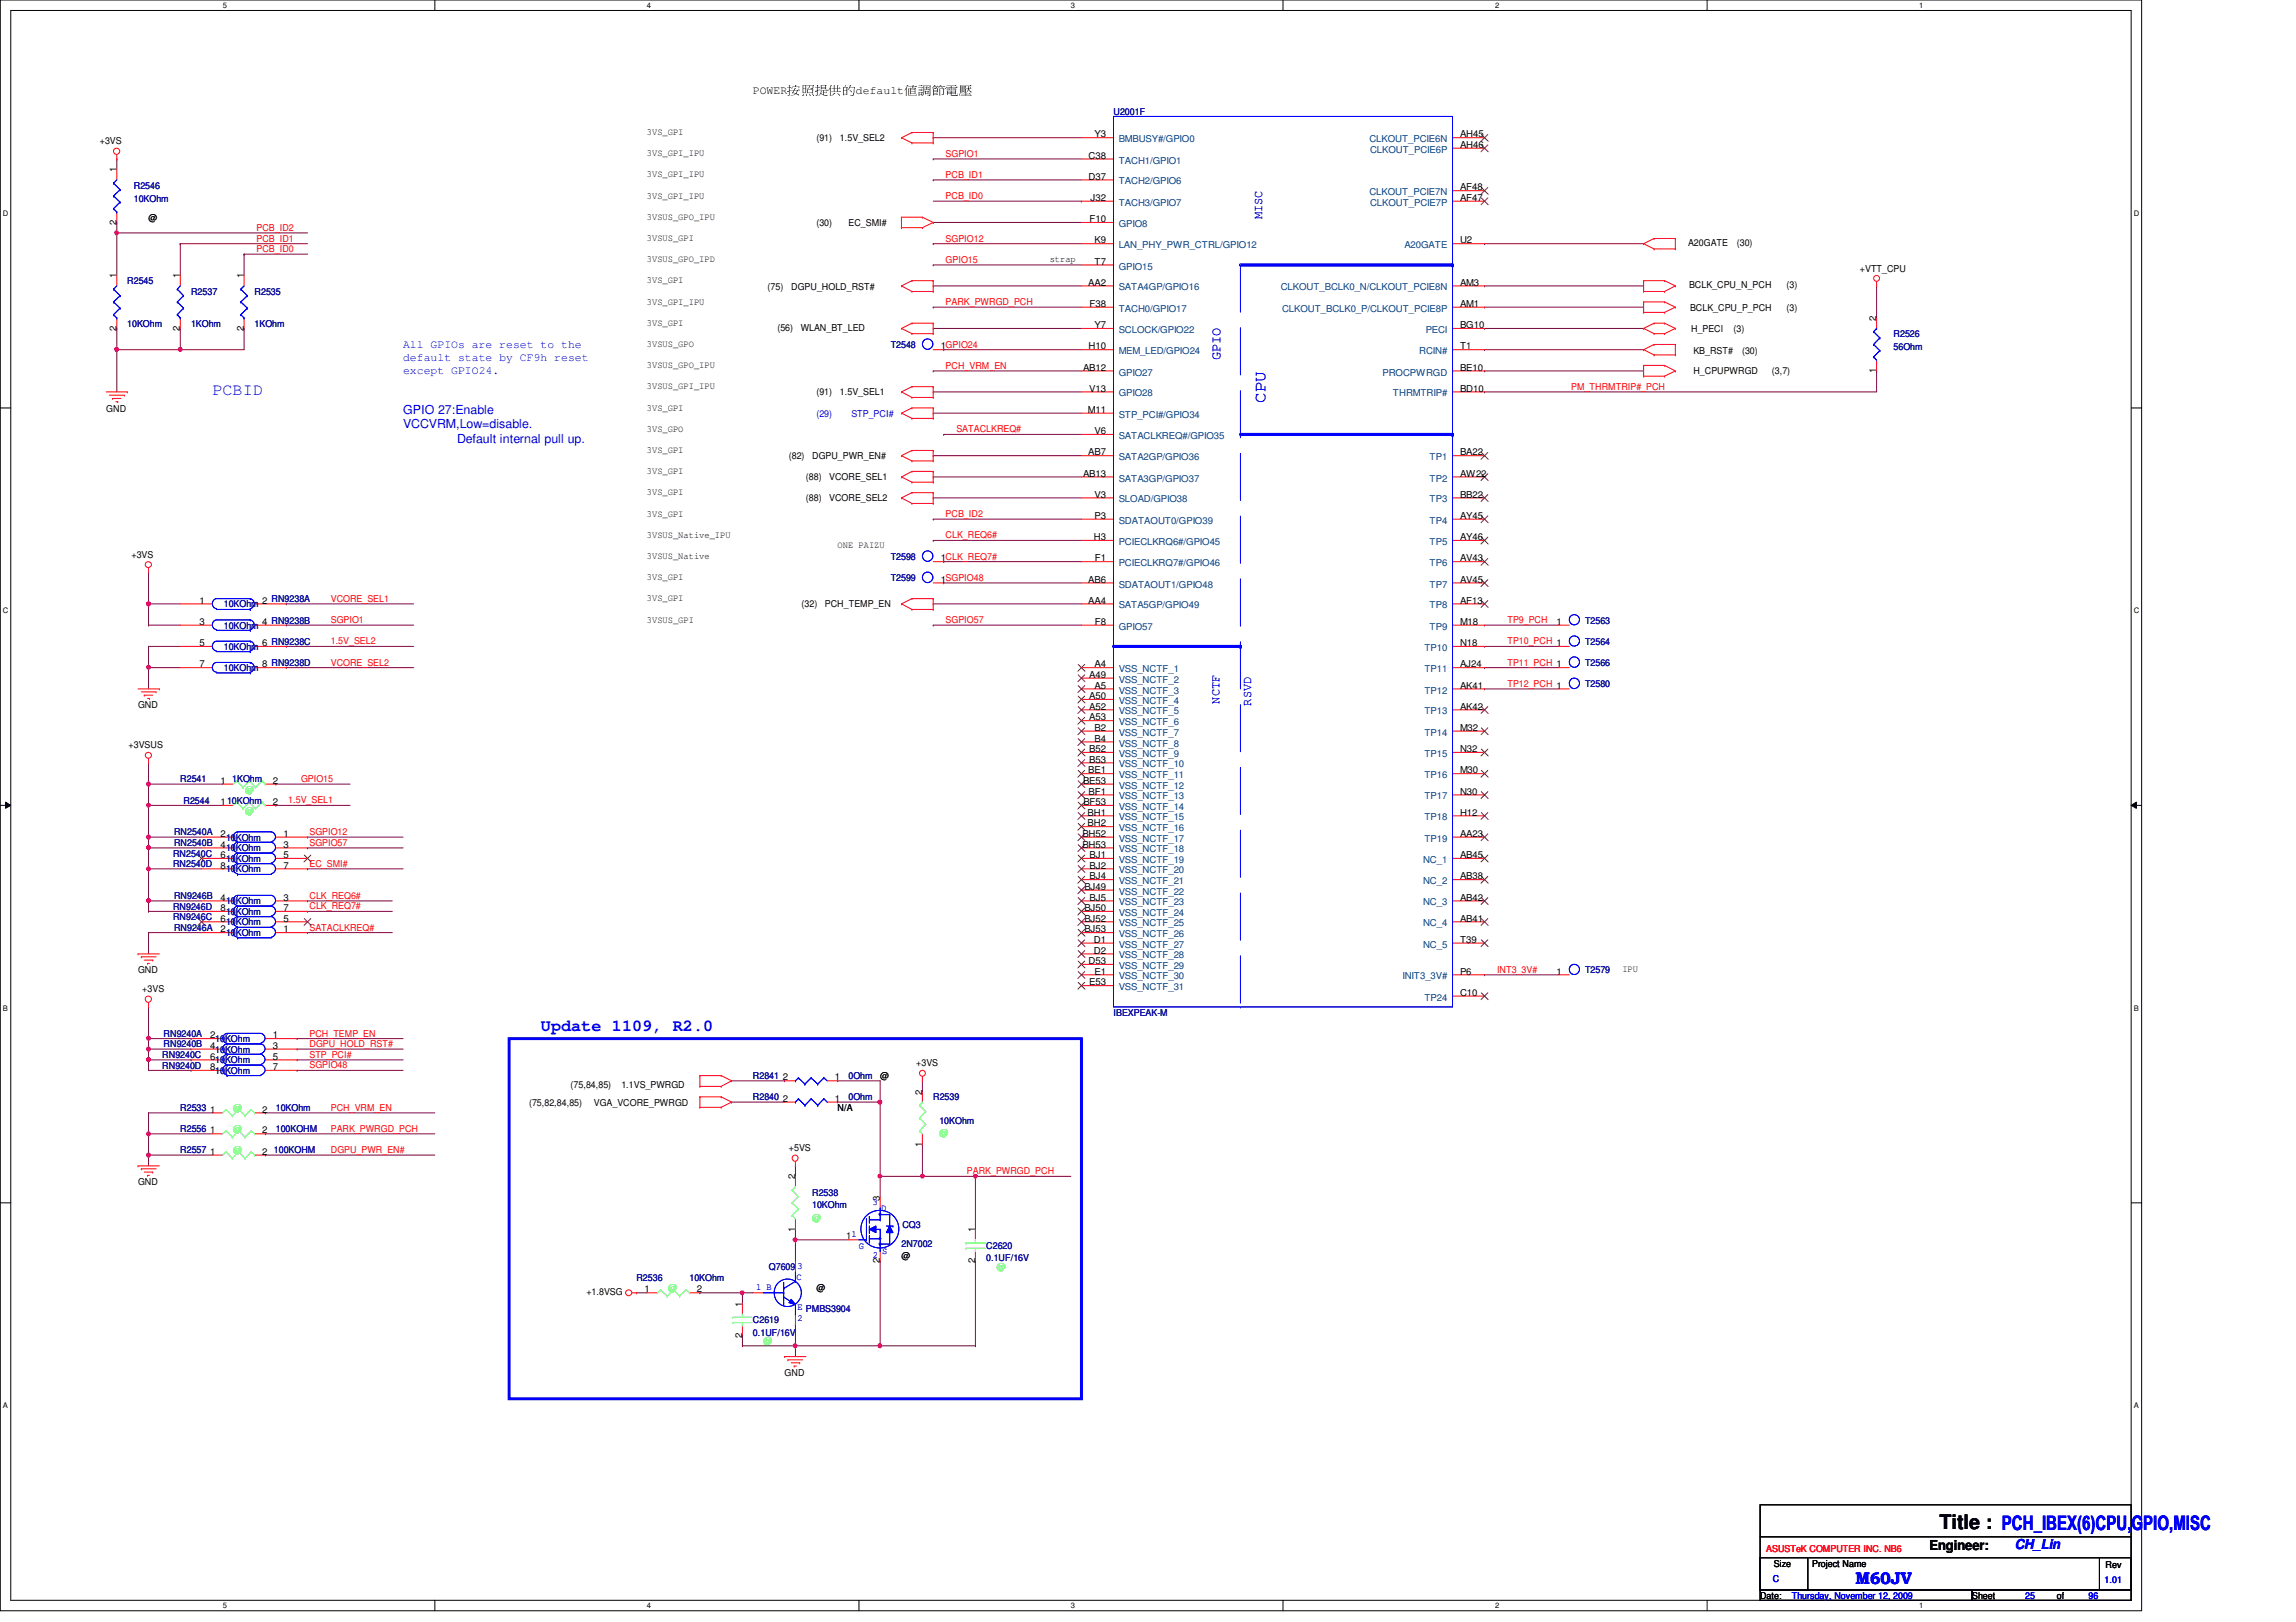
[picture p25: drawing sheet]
<svg xmlns="http://www.w3.org/2000/svg" width="297mm" height="210mm" viewBox="0 0 297 210" stroke-linecap="round" stroke-linejoin="round" font-family="sans-serif">
<defs><g id="words">
<text font-size="2.6" x="250.9" y="197.9">Title : PCH_IBEX(6)CPU,GPIO,MISC</text>
<g font-size="2.2" fill="#00f">
<text x="27.5" y="51.1">PCBID</text>
<text x="163.7" y="52.1" transform="rotate(-90 163.7 52.1)">CPU</text>
<text x="70" y="133.4">Update 1109, R2.0</text>
<text x="240.1" y="205">M60JV</text>
</g>
<g font-size="1.8" fill="#00f">
<text x="157.9" y="46.6" transform="rotate(-90 157.9 46.6)">GPIO</text>
<text x="260.6" y="200.5">CH_Lin</text>
</g>
<text font-size="1.8" x="249.6" y="200.5">Engineer:</text>
<g font-size="1.6" fill="#00f">
<text x="163.3" y="28.4" transform="rotate(-90 163.3 28.4)">MISC</text>
<text x="52.2" y="53.6">GPIO 27:Enable</text>
<text x="52.2" y="55.4">VCCVRM,Low=disable.</text>
<text x="59.1" y="57.3">Default internal pull up.</text>
<text x="157.8" y="91.1" transform="rotate(-90 157.8 91.1)">NCTF</text>
<text x="161.9" y="91.3" transform="rotate(-90 161.9 91.3)">RSVD</text>
</g>
<text font-size="1.5" x="97.4" y="12.2">POWER按按按按按default值值值值值</text>
<g font-size="1.5" fill="#00f">
<text x="52.2" y="45.1">All GPIOs are reset to the</text>
<text x="52.2" y="46.7">default state by CF9h reset</text>
<text x="52.2" y="48.4">except GPIO24.</text>
</g>
<g font-size="1.2">
<text x="83.7" y="17.4">3VS_GPI</text>
<text x="141.6" y="17.8">Y3</text>
<text x="188.9" y="17.8">AH45</text>
<text x="12.9" y="18.7">+3VS</text>
<text x="15.1" y="22.3" transform="rotate(-90 15.1 22.3)">1</text>
<text x="83.7" y="20.2">3VS_GPI_IPU</text>
<text x="83.7" y="22.9">3VS_GPI_IPU</text>
<text x="105.6" y="18.3">(91)</text>
<text x="108.7" y="18.3">1.5V_SEL2</text>
<text x="140.8" y="23.2">D37</text>
<text x="140.8" y="20.5">C38</text>
<text x="188.9" y="19.1">AH46</text>
<text x="15.1" y="29.1" transform="rotate(-90 15.1 29.1)">2</text>
<text x="19.2" y="28.6">@</text>
<text x="83.7" y="25.7">3VS_GPI_IPU</text>
<text x="83.7" y="28.4">3VSUS_GPO_IPU</text>
<text x="105.6" y="29.3">(30)</text>
<text x="109.8" y="29.3">EC_SMI#</text>
<text x="141" y="28.7">F10</text>
<text x="141.1" y="26">J32</text>
<text x="188.9" y="24.6">AF48</text>
<text x="188.9" y="26">AF47</text>
<text x="83.7" y="31.2">3VSUS_GPI</text>
<text x="83.7" y="33.9">3VSUS_GPO_IPD</text>
<text x="135.8" y="33.9">strap</text>
<text x="141.6" y="31.5">K9</text>
<text x="141.6" y="34.2">T7</text>
<text x="188.9" y="31.5">U2</text>
<text x="218.4" y="31.8">A20GATE</text>
<text x="224.7" y="31.8">(30)</text>
<text x="240.6" y="35.1">+VTT_CPU</text>
<text x="15.1" y="36" transform="rotate(-90 15.1 36)">1</text>
<text x="23.3" y="36" transform="rotate(-90 23.3 36)">1</text>
<text x="31.5" y="36" transform="rotate(-90 31.5 36)">1</text>
<text x="83.7" y="36.7">3VS_GPI</text>
<text x="83.7" y="39.4">3VS_GPI_IPU</text>
<text x="99.3" y="37.5">(75)</text>
<text x="102.4" y="37.5">DGPU_HOLD_RST#</text>
<text x="140.8" y="37">AA2</text>
<text x="141" y="39.7">F38</text>
<text x="188.9" y="37">AM3</text>
<text x="188.9" y="39.7">AM1</text>
<text x="218.5" y="37.2">BCLK_CPU_N_PCH</text>
<text x="218.6" y="40.2">BCLK_CPU_P_PCH</text>
<text x="231.1" y="40.2">(3)</text>
<text x="231.1" y="37.2">(3)</text>
<text x="242.7" y="41.5" transform="rotate(-90 242.7 41.5)">2</text>
<text x="15.1" y="42.8" transform="rotate(-90 15.1 42.8)">2</text>
<text x="23.3" y="42.8" transform="rotate(-90 23.3 42.8)">2</text>
<text x="31.5" y="42.8" transform="rotate(-90 31.5 42.8)">2</text>
<text x="83.7" y="42.2">3VS_GPI</text>
<text x="83.7" y="44.9">3VSUS_GPO</text>
<text x="83.7" y="47.6">3VSUS_GPO_IPU</text>
<text x="100.6" y="42.8">(56)</text>
<text x="103.6" y="42.8">WLAN_BT_LED</text>
<text x="121.7" y="45.2">1GPIO24</text>
<text x="140.1" y="48">AB12</text>
<text x="140.8" y="45.2">H10</text>
<text x="141.6" y="42.5">Y7</text>
<text x="188.9" y="48">BE10</text>
<text x="188.9" y="45.2">T1</text>
<text x="188.9" y="42.5">BG10</text>
<text x="218.8" y="43">H_PECI</text>
<text x="219.1" y="45.8">KB_RST#</text>
<text x="224.3" y="43">(3)</text>
<text x="225.4" y="45.8">(30)</text>
<text x="13.8" y="53.3">GND</text>
<text x="83.7" y="50.4">3VSUS_GPI_IPU</text>
<text x="83.7" y="53.1">3VS_GPI</text>
<text x="105.6" y="51.2">(91)</text>
<text x="108.7" y="51.2">1.5V_SEL1</text>
<text x="140.8" y="53.4">M11</text>
<text x="140.9" y="50.7">V13</text>
<text x="188.9" y="50.7">BD10</text>
<text x="219.1" y="48.4">H_CPUPWRGD</text>
<text x="229.2" y="48.4">(3,7)</text>
<text x="242.7" y="48.3" transform="rotate(-90 242.7 48.3)">1</text>
<text x="83.7" y="55.9">3VS_GPO</text>
<text x="83.7" y="58.6">3VS_GPI</text>
<text x="102.1" y="59.4">(82)</text>
<text x="105.1" y="59.4">DGPU_PWR_EN#</text>
<text x="140.8" y="58.9">AB7</text>
<text x="141.6" y="56.2">V6</text>
<text x="188.9" y="58.9">BA22</text>
<text x="83.7" y="61.3">3VS_GPI</text>
<text x="83.7" y="64.1">3VS_GPI</text>
<text x="104.3" y="62.1">(88)</text>
<text x="104.3" y="64.9">(88)</text>
<text x="107.3" y="62.1">VCORE_SEL1</text>
<text x="107.3" y="64.9">VCORE_SEL2</text>
<text x="140.1" y="61.7">AB13</text>
<text x="141.6" y="64.4">V3</text>
<text x="188.9" y="64.4">BB22</text>
<text x="188.9" y="61.7">AW22</text>
<text x="83.7" y="66.8">3VS_GPI</text>
<text x="83.7" y="69.6">3VSUS_Native_IPU</text>
<text x="108.4" y="71">ONE PAIZU</text>
<text x="141.5" y="69.9">H3</text>
<text x="141.6" y="67.1">P3</text>
<text x="188.9" y="69.9">AY46</text>
<text x="188.9" y="67.1">AY45</text>
<text x="17" y="72.2">+3VS</text>
<text x="83.7" y="72.3">3VSUS_Native</text>
<text x="83.7" y="75.1">3VS_GPI</text>
<text x="83.7" y="77.8">3VS_GPI</text>
<text x="121.7" y="75.4">1SGPIO48</text>
<text x="121.7" y="72.6">1CLK_REQ7#</text>
<text x="140.8" y="75.4">AB6</text>
<text x="141.6" y="72.6">F1</text>
<text x="188.9" y="72.6">AV43</text>
<text x="188.9" y="75.4">AV45</text>
<text x="25.8" y="80.9">3</text>
<text x="25.8" y="78.1">1</text>
<text x="25.8" y="83.6">5</text>
<text x="33.9" y="80.9">4 RN9238B</text>
<text x="33.9" y="78.1">2 RN9238A</text>
<text x="33.9" y="83.6">6 RN9238C</text>
<text x="83.7" y="80.6">3VSUS_GPI</text>
<text x="103.7" y="78.6">(32)</text>
<text x="106.7" y="78.6">PCH_TEMP_EN</text>
<text x="140.8" y="78.1">AA4</text>
<text x="141.6" y="80.9">F8</text>
<text x="188.9" y="80.9">M18</text>
<text x="188.9" y="83.6">N18</text>
<text x="188.9" y="78.1">AF13</text>
<text x="201.4" y="80.9">1</text>
<text x="25.8" y="86.4">7</text>
<text x="33.9" y="86.4">8 RN9238D</text>
<text x="140.9" y="87.7">A49</text>
<text x="141.6" y="86.4">A4</text>
<text x="141.6" y="89.1">A5</text>
<text x="188.9" y="86.4">AJ24</text>
<text x="188.9" y="89.1">AK41</text>
<text x="17.9" y="91.7">GND</text>
<text x="140.9" y="90.5">A50</text>
<text x="140.9" y="91.8">A52</text>
<text x="140.9" y="93.2">A53</text>
<text x="141.6" y="94.6">B2</text>
<text x="141.6" y="96">B4</text>
<text x="188.9" y="91.8">AK42</text>
<text x="188.9" y="94.6">M32</text>
<text x="16.6" y="96.9">+3VSUS</text>
<text x="28.5" y="101.4">1</text>
<text x="35.3" y="101.4">2</text>
<text x="140.1" y="101.4">BE53</text>
<text x="140.8" y="100.1">BE1</text>
<text x="140.9" y="97.3">B52</text>
<text x="140.9" y="98.7">B53</text>
<text x="188.9" y="100.1">M30</text>
<text x="188.9" y="97.3">N32</text>
<text x="28.5" y="104.2">110KOhm</text>
<text x="35.3" y="104.2">2</text>
<text x="140.2" y="104.2">BF53</text>
<text x="140.7" y="105.5">BH1</text>
<text x="140.7" y="106.9">BH2</text>
<text x="140.8" y="102.8">BF1</text>
<text x="188.9" y="102.8">N30</text>
<text x="188.9" y="105.5">H12</text>
<text x="28.5" y="108.3">2</text>
<text x="28.5" y="111">6</text>
<text x="28.5" y="112.4">8</text>
<text x="28.5" y="109.7">4</text>
<text x="36.7" y="108.3">1</text>
<text x="36.7" y="111">5</text>
<text x="36.7" y="112.4">7</text>
<text x="36.7" y="109.7">3</text>
<text x="140" y="108.3">BH52</text>
<text x="140" y="109.7">BH53</text>
<text x="141" y="111">BJ1</text>
<text x="141" y="112.4">BJ2</text>
<text x="141" y="113.8">BJ4</text>
<text x="188.9" y="111">AB45</text>
<text x="188.9" y="113.8">AB38</text>
<text x="188.9" y="108.3">AA23</text>
<text x="28.5" y="117.9">8</text>
<text x="28.5" y="119.3">6</text>
<text x="28.5" y="116.5">4</text>
<text x="36.7" y="117.9">7</text>
<text x="36.7" y="119.3">5</text>
<text x="36.7" y="116.5">3</text>
<text x="140.3" y="115.1">BJ49</text>
<text x="140.3" y="117.9">BJ50</text>
<text x="140.3" y="119.3">BJ52</text>
<text x="141" y="116.5">BJ5</text>
<text x="188.9" y="116.5">AB42</text>
<text x="188.9" y="119.3">AB41</text>
<text x="17.9" y="125.9">GND</text>
<text x="28.5" y="120.6">2</text>
<text x="36.7" y="120.6">1</text>
<text x="140.3" y="120.6">BJ53</text>
<text x="140.8" y="124.8">D53</text>
<text x="141.5" y="122">D1</text>
<text x="141.5" y="123.4">D2</text>
<text x="188.9" y="122">T39</text>
<text x="209.9" y="125.8">IPU</text>
<text x="18.4" y="128.4">+3VS</text>
<text x="140.9" y="127.5">E53</text>
<text x="141.6" y="126.1">E1</text>
<text x="188.9" y="126.1">P6</text>
<text x="188.9" y="128.9">C10</text>
<text x="201.4" y="126.1">1</text>
<text x="27.2" y="135.7">4</text>
<text x="27.2" y="134.4">2</text>
<text x="27.2" y="137.1">6</text>
<text x="35.3" y="135.7">3</text>
<text x="35.3" y="134.4">1</text>
<text x="35.3" y="137.1">5</text>
<text x="27.2" y="144">1</text>
<text x="27.2" y="138.5">8</text>
<text x="33.9" y="144">2</text>
<text x="35.3" y="138.5">7</text>
<text x="68.4" y="143.1">(75,82,84,85)</text>
<text x="73.8" y="140.8">(75,84,85)</text>
<text x="76.8" y="143.1">VGA_VCORE_PWRGD</text>
<text x="80.4" y="140.8">1.1VS_PWRGD</text>
<text x="101.3" y="139.8">2</text>
<text x="101.3" y="142.6">2</text>
<text x="108" y="139.8">1</text>
<text x="108" y="142.6">1</text>
<text x="108.4" y="143.8">N/A</text>
<text x="113.9" y="139.7">@</text>
<text x="118.5" y="138">+3VS</text>
<text x="119.3" y="141.6" transform="rotate(-90 119.3 141.6)">2</text>
<text x="27.2" y="149.4">1</text>
<text x="27.2" y="146.7">1</text>
<text x="33.9" y="149.4">2</text>
<text x="33.9" y="146.7">2</text>
<text x="102.1" y="149">+5VS</text>
<text x="119.3" y="148.4" transform="rotate(-90 119.3 148.4)">1</text>
<text x="17.9" y="153.4">GND</text>
<text x="102.9" y="152.6" transform="rotate(-90 102.9 152.6)">2</text>
<text x="113.8" y="155.4" transform="rotate(-90 113.8 155.4)">3</text>
<text x="102.9" y="159.4" transform="rotate(-90 102.9 159.4)">1</text>
<text x="109.5" y="160.4">11</text>
<text x="126.1" y="159.5" transform="rotate(-90 126.1 159.5)">1</text>
<text x="75.9" y="167.6">+1.8VSG</text>
<text x="83.4" y="167.3">1</text>
<text x="90.2" y="167.3">2</text>
<text x="105.6" y="167.1">@</text>
<text x="113.8" y="163.5" transform="rotate(-90 113.8 163.5)">2</text>
<text x="116.6" y="163">@</text>
<text x="126.1" y="163.5" transform="rotate(-90 126.1 163.5)">2</text>
<text x="96" y="173.1" transform="rotate(-90 96 173.1)">2</text>
<text x="96" y="169.1" transform="rotate(-90 96 169.1)">1</text>
<text x="101.5" y="178.1">GND</text>
<text x="229.5" y="202.7">Size</text>
<text x="234.4" y="202.7">Project Name</text>
<text x="272.4" y="202.9">Rev</text>
<text x="227.7" y="206.9">Date:</text>
<text x="255.1" y="206.9">Sheet</text>
<text x="266.1" y="206.9">of</text>
</g>
<g font-size="1.2" fill="#000080">
<text x="144.1" y="14.9">U2001F</text>
<text x="17.3" y="24.4">R2546</text>
<text x="17.3" y="26.1">10KOhm</text>
<text x="16.5" y="36.8">R2545</text>
<text x="24.7" y="38.1">R2537</text>
<text x="32.9" y="38.1">R2535</text>
<text x="16.5" y="42.3">10KOhm</text>
<text x="24.7" y="42.3">1KOhm</text>
<text x="32.9" y="42.3">1KOhm</text>
<text x="115.2" y="45">T2548</text>
<text x="245" y="43.6">R2526</text>
<text x="245" y="45.3">56Ohm</text>
<text x="115.2" y="75.2">T2599</text>
<text x="115.2" y="72.4">T2598</text>
<text x="29" y="81.4">10KOhm</text>
<text x="29" y="78.6">10KOhm</text>
<text x="205.1" y="83.4">T2564</text>
<text x="205.1" y="80.7">T2563</text>
<text x="29" y="86.9">10KOhm</text>
<text x="29" y="84.1">10KOhm</text>
<text x="205.1" y="88.9">T2580</text>
<text x="205.1" y="86.1">T2566</text>
<text x="23.3" y="101.3">R2541</text>
<text x="30.1" y="101.3">1KOhm</text>
<text x="23.7" y="104">R2544</text>
<text x="22.4" y="110.9">RN2540C</text>
<text x="22.4" y="112.2">RN2540D</text>
<text x="22.5" y="108.1">RN2540A</text>
<text x="22.5" y="109.5">RN2540B</text>
<text x="29.2" y="108.8">10KOhm</text>
<text x="29.2" y="110.2">10KOhm</text>
<text x="29.2" y="111.5">10KOhm</text>
<text x="29.2" y="112.9">10KOhm</text>
<text x="22.4" y="117.7">RN9246D</text>
<text x="22.4" y="119.1">RN9246C</text>
<text x="22.5" y="116.3">RN9246B</text>
<text x="29.2" y="117">10KOhm</text>
<text x="29.2" y="118.4">10KOhm</text>
<text x="29.2" y="119.8">10KOhm</text>
<text x="22.5" y="120.4">RN9246A</text>
<text x="29.2" y="121.2">10KOhm</text>
<text x="205.1" y="125.9">T2579</text>
<text x="144.1" y="131.4">IBEXPEAK-M</text>
<text x="21" y="136.9">RN9240C</text>
<text x="21.2" y="135.6">RN9240B</text>
<text x="21.2" y="134.2">RN9240A</text>
<text x="27.9" y="136.2">10KOhm</text>
<text x="27.9" y="134.9">10KOhm</text>
<text x="27.9" y="137.6">10KOhm</text>
<text x="21" y="138.3">RN9240D</text>
<text x="23.3" y="143.8">R2533</text>
<text x="27.9" y="139">10KOhm</text>
<text x="35.7" y="143.8">10KOhm</text>
<text x="97.4" y="139.7">R2841</text>
<text x="97.4" y="142.4">R2840</text>
<text x="109.8" y="139.7">0Ohm</text>
<text x="109.8" y="142.4">0Ohm</text>
<text x="120.7" y="142.4">R2539</text>
<text x="23.3" y="149.3">R2557</text>
<text x="23.3" y="146.5">R2556</text>
<text x="35.4" y="149.3">100KOHM</text>
<text x="35.7" y="146.5">100KOHM</text>
<text x="121.5" y="145.4">10KOhm</text>
<text x="105.1" y="154.7">R2538</text>
<text x="105.1" y="156.4">10KOhm</text>
<text x="116.6" y="161.3">2N7002</text>
<text x="116.8" y="158.9">CQ3</text>
<text x="127.6" y="161.6">C2620</text>
<text x="82.3" y="165.7">R2536</text>
<text x="89.2" y="165.7">10KOhm</text>
<text x="99.5" y="164.3">Q7609</text>
<text x="127.6" y="163.2">0.1UF/16V</text>
<text x="97.4" y="171.2">C2619</text>
<text x="97.4" y="172.8">0.1UF/16V</text>
</g>
<g font-size="1.2" fill="#f00">
<text x="122.3" y="20.3">SGPIO1</text>
<text x="122.3" y="23">PCB_ID1</text>
<text x="33.2" y="29.9">PCB_ID2</text>
<text x="122.3" y="25.8">PCB_ID0</text>
<text x="33.2" y="32.6">PCB_ID0</text>
<text x="33.2" y="31.3">PCB_ID1</text>
<text x="122.3" y="34">GPIO15</text>
<text x="122.3" y="31.3">SGPIO12</text>
<text x="122.3" y="39.5">PARK_PWRGD_PCH</text>
<text x="122.3" y="47.8">PCH_VRM_EN</text>
<text x="203.3" y="50.5">PM_THRMTRIP#_PCH</text>
<text x="123.7" y="56">SATACLKREQ#</text>
<text x="122.3" y="69.7">CLK_REQ6#</text>
<text x="122.3" y="66.9">PCB_ID2</text>
<text x="42.8" y="77.9">VCORE_SEL1</text>
<text x="42.8" y="80.6">SGPIO1</text>
<text x="42.8" y="83.4">1.5V_SEL2</text>
<text x="122.3" y="80.6">SGPIO57</text>
<text x="195" y="83.4">TP10_PCH 1</text>
<text x="195" y="80.6">TP9_PCH</text>
<text x="42.8" y="86.1">VCORE_SEL2</text>
<text x="195" y="86.1">TP11_PCH 1</text>
<text x="195" y="88.9">TP12_PCH 1</text>
<text x="38.9" y="101.2">GPIO15</text>
<text x="37.3" y="104">1.5V_SEL1</text>
<text x="40" y="108.1">SGPIO12</text>
<text x="40" y="109.5">SGPIO57</text>
<text x="40" y="112.2">EC_SMI#</text>
<text x="40" y="117.7">CLK_REQ7#</text>
<text x="40" y="116.3">CLK_REQ6#</text>
<text x="40" y="120.4">SATACLKREQ#</text>
<text x="193.7" y="125.9">INT3_3V#</text>
<text x="40" y="136.9">STP_PCI#</text>
<text x="40" y="135.5">DGPU_HOLD_RST#</text>
<text x="40" y="134.2">PCH_TEMP_EN</text>
<text x="40" y="138.3">SGPIO48</text>
<text x="42.8" y="143.8">PCH_VRM_EN</text>
<text x="42.8" y="146.5">PARK_PWRGD_PCH</text>
<text x="42.8" y="149.2">DGPU_PWR_EN#</text>
<text x="125.1" y="152">PARK_PWRGD_PCH</text>
<text x="228.5" y="200.8">ASUSTeK COMPUTER INC. NB6</text>
</g>
<g font-size="1.2" fill="#004080">
<text x="144.7" y="23.9">TACH2/GPIO6</text>
<text x="144.7" y="18.4">BMBUSY#/GPIO0</text>
<text x="144.7" y="21.2">TACH1/GPIO1</text>
<text x="177.2" y="18.4">CLKOUT_PCIE6N</text>
<text x="177.2" y="19.8">CLKOUT_PCIE6P</text>
<text x="144.7" y="26.6">TACH3/GPIO7</text>
<text x="144.7" y="29.4">GPIO8</text>
<text x="177.2" y="25.3">CLKOUT_PCIE7N</text>
<text x="177.2" y="26.6">CLKOUT_PCIE7P</text>
<text x="144.7" y="32.1">LAN_PHY_PWR_CTRL/GPIO12</text>
<text x="144.7" y="34.9">GPIO15</text>
<text x="181.7" y="32.1">A20GATE</text>
<text x="144.7" y="40.3">TACH0/GPIO17</text>
<text x="144.7" y="37.6">SATA4GP/GPIO16</text>
<text x="165.7" y="37.6">CLKOUT_BCLK0_N/CLKOUT_PCIE8N</text>
<text x="165.9" y="40.3">CLKOUT_BCLK0_P/CLKOUT_PCIE8P</text>
<text x="144.7" y="45.8">MEM_LED/GPIO24</text>
<text x="144.7" y="43.1">SCLOCK/GPIO22</text>
<text x="183.6" y="45.8">RCIN#</text>
<text x="184.4" y="43.1">PECI</text>
<text x="144.7" y="48.6">GPIO27</text>
<text x="144.7" y="51.3">GPIO28</text>
<text x="178.9" y="48.6">PROCPWRGD</text>
<text x="180.2" y="51.3">THRMTRIP#</text>
<text x="144.7" y="59.6">SATA2GP/GPIO36</text>
<text x="144.7" y="54.1">STP_PCI#/GPIO34</text>
<text x="144.7" y="56.8">SATACLKREQ#/GPIO35</text>
<text x="185" y="59.6">TP1</text>
<text x="144.7" y="62.3">SATA3GP/GPIO37</text>
<text x="144.7" y="65">SLOAD/GPIO38</text>
<text x="185" y="65">TP3</text>
<text x="185" y="62.3">TP2</text>
<text x="144.7" y="67.8">SDATAOUT0/GPIO39</text>
<text x="144.7" y="70.5">PCIECLKRQ6#/GPIO45</text>
<text x="185" y="70.5">TP5</text>
<text x="185" y="67.8">TP4</text>
<text x="144.7" y="76">SDATAOUT1/GPIO48</text>
<text x="144.7" y="73.3">PCIECLKRQ7#/GPIO46</text>
<text x="185" y="73.3">TP6</text>
<text x="185" y="76">TP7</text>
<text x="144.7" y="81.5">GPIO57</text>
<text x="144.7" y="78.7">SATA5GP/GPIO49</text>
<text x="185" y="81.5">TP9</text>
<text x="185" y="78.7">TP8</text>
<text x="144.7" y="87">VSS_NCTF_1</text>
<text x="144.7" y="88.3">VSS_NCTF_2</text>
<text x="144.7" y="89.7">VSS_NCTF_3</text>
<text x="184.3" y="84.2">TP10</text>
<text x="184.3" y="87">TP11</text>
<text x="184.3" y="89.7">TP12</text>
<text x="144.7" y="91.1">VSS_NCTF_4</text>
<text x="144.7" y="92.5">VSS_NCTF_5</text>
<text x="144.7" y="93.9">VSS_NCTF_6</text>
<text x="144.7" y="95.2">VSS_NCTF_7</text>
<text x="184.3" y="92.5">TP13</text>
<text x="184.3" y="95.2">TP14</text>
<text x="144.7" y="96.6">VSS_NCTF_8</text>
<text x="144.7" y="98">VSS_NCTF_9</text>
<text x="144.7" y="99.3">VSS_NCTF_10</text>
<text x="144.7" y="100.7">VSS_NCTF_11</text>
<text x="184.3" y="100.7">TP16</text>
<text x="184.3" y="98">TP15</text>
<text x="144.7" y="102.1">VSS_NCTF_12</text>
<text x="144.7" y="103.5">VSS_NCTF_13</text>
<text x="144.7" y="104.8">VSS_NCTF_14</text>
<text x="144.7" y="106.2">VSS_NCTF_15</text>
<text x="144.7" y="107.6">VSS_NCTF_16</text>
<text x="184.3" y="103.5">TP17</text>
<text x="184.3" y="106.2">TP18</text>
<text x="144.7" y="108.9">VSS_NCTF_17</text>
<text x="144.7" y="110.3">VSS_NCTF_18</text>
<text x="144.7" y="111.7">VSS_NCTF_19</text>
<text x="144.7" y="113">VSS_NCTF_20</text>
<text x="184.1" y="111.7">NC_1</text>
<text x="184.3" y="108.9">TP19</text>
<text x="144.7" y="114.4">VSS_NCTF_21</text>
<text x="144.7" y="115.8">VSS_NCTF_22</text>
<text x="144.7" y="117.2">VSS_NCTF_23</text>
<text x="144.7" y="118.5">VSS_NCTF_24</text>
<text x="144.7" y="119.9">VSS_NCTF_25</text>
<text x="184.1" y="114.4">NC_2</text>
<text x="184.1" y="117.2">NC_3</text>
<text x="184.1" y="119.9">NC_4</text>
<text x="144.7" y="121.3">VSS_NCTF_26</text>
<text x="144.7" y="122.6">VSS_NCTF_27</text>
<text x="144.7" y="124">VSS_NCTF_28</text>
<text x="144.7" y="125.4">VSS_NCTF_29</text>
<text x="184.1" y="122.6">NC_5</text>
<text x="144.7" y="126.7">VSS_NCTF_30</text>
<text x="144.7" y="128.1">VSS_NCTF_31</text>
<text x="181.4" y="126.7">INIT3_3V#</text>
<text x="184.3" y="129.5">TP24</text>
</g>
<g font-size="1.2" fill="#00f">
<text x="105.6" y="53.9">(29)</text>
<text x="110.1" y="53.9">STP_PCI#</text>
<text x="112.9" y="156">3</text>
<text x="110.1" y="160.1">1</text>
<text x="111.1" y="161.6">G</text>
<text x="114" y="156.7">D</text>
<text x="97.8" y="167">1 B</text>
<text x="103" y="165.6">C</text>
<text x="103.2" y="164.2">3</text>
<text x="112.9" y="162.9">2</text>
<text x="114.1" y="162.3">S</text>
<text x="103.2" y="169.6">E PMBS3904</text>
<text x="103.2" y="170.9">2</text>
<text x="229.4" y="204.7">C</text>
<text x="231.8" y="206.9">Thursday, November 12, 2009</text>
<text x="262" y="206.9">25</text>
<text x="270.2" y="206.9">96</text>
<text x="272.3" y="204.8">1.01</text>
</g>
<g font-size="1.2" fill="#0f0">
<text x="31.7" y="102.6">@</text>
<text x="31.7" y="105.4">@</text>
<text x="30.2" y="143.8">@</text>
<text x="30.2" y="149.3">@</text>
<text x="30.2" y="146.5">@</text>
<text x="121.5" y="147.1">@</text>
<text x="105.1" y="158">@</text>
<text x="86.4" y="167.1">@</text>
<text x="128.9" y="164.3">@</text>
<text x="98.8" y="173.9">@</text>
</g>
<g font-size="1">
<text x="28.8" y="1">5</text>
<text x="83.7" y="1">4</text>
<text x="138.6" y="1">3</text>
<text x="193.4" y="1">2</text>
<text x="248.3" y="1">1</text>
<text x=".4" y="27.9">D</text>
<text x="276.1" y="27.9">D</text>
<text x=".4" y="79.4">C</text>
<text x="276.1" y="79.4">C</text>
<text x=".4" y="130.8">B</text>
<text x="276.1" y="130.8">B</text>
<text x=".4" y="182.2">A</text>
<text x="276.1" y="182.2">A</text>
<text x="28.8" y="208.1">5</text>
<text x="83.7" y="208.1">4</text>
<text x="138.6" y="208.1">3</text>
<text x="193.4" y="208.1">2</text>
<text x="248.3" y="208.1">1</text>
</g>
</g></defs>
<path d="M0 0h277.1v208.4h-277.1zM1.4 1.4h274.3v205.7h-274.3z" fill="none" stroke="#000" stroke-width=".13"/>
<g fill="#fff">
<path d="M28.8 .1h.6v1.1h-.6z"/>
<path d="M28.8 207.2h.6v1.1h-.6z"/>
</g>
<path d="M56.3 0v1.4M56.3 207.1v1.3" fill="none" stroke="#000" stroke-width=".13"/>
<g fill="#fff">
<path d="M83.7 .1h.5v1.1h-.5z"/>
<path d="M83.7 207.2h.5v1.1h-.5z"/>
</g>
<path d="M111.1 0v1.4M111.1 207.1v1.3" fill="none" stroke="#000" stroke-width=".13"/>
<g fill="#fff">
<path d="M138.6 .1h.5v1.1h-.5z"/>
<path d="M138.6 207.2h.5v1.1h-.5z"/>
</g>
<path d="M166 0v1.4M166 207.1v1.3" fill="none" stroke="#000" stroke-width=".13"/>
<g fill="#fff">
<path d="M193.4 .1h.6v1.1h-.6z"/>
<path d="M193.4 207.2h.6v1.1h-.6z"/>
</g>
<path d="M220.8 0v1.4M220.8 207.1v1.3" fill="none" stroke="#000" stroke-width=".13"/>
<g fill="#fff">
<path d="M248.3 .1h.5v1.1h-.5z"/>
<path d="M248.3 207.2h.5v1.1h-.5z"/>
<path d="M.4 27.1h.7v1.1h-.7z"/>
<path d="M276.1 27.1h.7v1.1h-.7z"/>
<path d="M.4 78.5h.7v1.1h-.7z"/>
<path d="M276.1 78.5h.7v1.1h-.7z"/>
</g>
<path d="M0 52.8h1.4M275.7 52.8h1.4" fill="none" stroke="#000" stroke-width=".13"/>
<g fill="#fff">
<path d="M.4 129.9h.6v1.1h-.6z"/>
<path d="M276.1 129.9h.6v1.1h-.6z"/>
</g>
<path d="M0 104.2h1.4M.7 103.8l.7 .4-.7 .4zM275.7 104.2l.7-.4v.8zM275.7 104.2h1.4" fill="none" stroke="#000" stroke-width=".13"/>
<path d="M.7 103.8l.7 .4-.7 .4zM275.7 104.2l.7-.4v.8z" fill="#000"/>
<g fill="#fff">
<path d="M.4 181.4h.6v1.1h-.6z"/>
<path d="M276.1 181.4h.6v1.1h-.6z"/>
</g>
<path d="M0 155.7h1.4M275.7 155.7h1.4" fill="none" stroke="#000" stroke-width=".13"/>
<g fill="none" stroke="#800040" stroke-width=".13">
<path d="M120.7 34.3h.1M120.7 31.5h.1M120.7 39.8h.1M120.7 31.5h19.2M120.7 39.8h19.2M120.7 34.3h19.2M192.1 31.5h.1M192.1 39.8h.1M192.1 37h.1M192.1 31.5h20.5M192.1 39.8h20.5M192.1 37h20.5"/>
<path d="M15.1 45.3h.1M15.1 45.3v5.4M120.7 53.5h.1M120.7 42.5h.1M120.7 59h.1M120.7 48h.1M120.7 48h19.2M120.7 53.5h19.2M120.7 42.5h19.2M120.7 59h19.2M122.1 56.2h.1M122.1 56.2h17.8"/>
<path d="M192.1 45.3h.1M192.1 48h.1M192.1 42.5h.1M192.1 45.3h20.5M192.1 48h20.5M192.1 42.5h20.5M120.7 69.9h.1M120.7 61.7h.1M120.7 64.4h.1M120.7 67.2h.1M120.7 69.9h19.2M120.7 61.7h19.2"/>
<path d="M120.7 64.4h19.2M120.7 67.2h19.2M122.1 72.7h.1M122.1 75.4h.1M122.1 72.7h17.8M122.1 75.4h17.8M120.7 80.9h.1M120.7 80.9h19.2M192.1 83.7h.1M192.1 86.4h.1M192.1 89.2h.1M192.1 80.9h.1"/>
<path d="M192.1 83.7h9.5M192.1 86.4h9.5M192.1 89.2h9.5M192.1 80.9h9.5M192.1 126.2h.1M192.1 126.2h9.5"/>
</g>
<path d="M14.9 45h.2l.2 .1-.1 .3-.1 .1-.2-.1z" fill-rule="evenodd" fill="#f0f"/>
<path d="M14.9 45h.2l.2 .1-.1 .3-.1 .1-.2-.1z" fill="none" stroke="#f0f" stroke-width=".13"/>
<g fill="none" stroke="#800040" stroke-width=".13">
<path d="M23.3 31.5h.1M23.3 31.5v4.1M23.3 31.5h16.5M31.6 32.9h.1M31.6 32.9v2.7M31.6 32.9h8.2M242.8 37h.1M242.8 37v4.1M120.7 50.7h.1M120.7 50.7h19.2M122.1 45.3h.1M122.1 45.3h17.8"/>
<path d="M192.1 50.7h.1M242.8 48h.1M242.8 48v2.7h-50.7M19.2 74h.1M19.2 74v4.1M120.7 78.1h.1M120.7 78.1h19.2M19.2 101.5h.1M19.2 101.5h9.6M35.7 101.5h.1M35.7 101.5h9.6"/>
</g>
<circle cx="19.2" cy="78.1" r=".26" fill="#f0f"/>
<circle cx="19.2" cy="78.1" r=".26" fill="none" stroke="#f0f" stroke-width=".13"/>
<path d="M19.2 78.1h.1M19.2 78.1h4.1M19.2 86.4h.1M19.2 86.4h4.1" fill="none" stroke="#800040" stroke-width=".13"/>
<circle cx="19.2" cy="86.4" r=".26" fill="#f0f"/>
<circle cx="19.2" cy="86.4" r=".26" fill="none" stroke="#f0f" stroke-width=".13"/>
<path d="M19.2 78.1h.1M19.2 78.1v2.8M19.2 83.7h.1M19.2 80.9h.1M19.2 83.7h4.1M19.2 80.9h4.1M37 80.9h.1M37 86.4h.1M37 80.9h16.5M37 86.4h16.5" fill="none" stroke="#800040" stroke-width=".13"/>
<circle cx="19.2" cy="78.1" r=".26" fill="#f0f"/>
<circle cx="19.2" cy="78.1" r=".26" fill="none" stroke="#f0f" stroke-width=".13"/>
<path d="M15.1 30.1h.1M15.1 30.1h24.7M120.7 37h.1M120.7 37h19.2" fill="none" stroke="#800040" stroke-width=".13"/>
<path d="M14.9 30l.2-.1 .2 .1-.1 .3-.1 .1-.2-.1z" fill-rule="evenodd" fill="#f0f"/>
<path d="M14.9 30l.2-.1 .2 .1-.1 .3-.1 .1-.2-.1z" fill="none" stroke="#f0f" stroke-width=".13"/>
<g fill="none" stroke="#800040" stroke-width=".13">
<path d="M120.7 17.8h.1M120.7 17.8h19.2M15.1 30.1h.1M15.1 28.8h.1M15.1 20.6h.1M15.1 20.6v1.3M15.1 28.8v6.8M120.7 20.6h.1M120.7 23.3h.1M120.7 28.8h.1M120.7 20.6h19.2M120.7 23.3h19.2"/>
<path d="M120.7 26h19.2M120.7 28.8h19.2M139.9 26h.1M15.1 42.5h.1M15.1 42.5v2.8M23.3 42.5h.1M23.3 42.5v2.8M31.6 42.5h.1M31.6 42.5v2.8M19.2 86.4h.1M19.2 86.4v2.8M19.2 104.2h.1"/>
<path d="M19.2 104.2v4.1M19.2 144h.1M19.2 144h8.3M34.3 146.7h.1M34.3 146.7h22"/>
</g>
<circle cx="19.2" cy="104.2" r=".25" fill="#f0f"/>
<circle cx="19.2" cy="104.2" r=".25" fill="none" stroke="#f0f" stroke-width=".13"/>
<path d="M19.2 104.2h.1M19.2 104.2h9.6M35.7 104.2h.1M35.7 104.2h9.6M19.2 130.3h.1M19.2 130.3v4.1" fill="none" stroke="#800040" stroke-width=".13"/>
<circle cx="19.2" cy="134.4" r=".26" fill="#f0f"/>
<circle cx="19.2" cy="134.4" r=".26" fill="none" stroke="#f0f" stroke-width=".13"/>
<path d="M19.2 146.7h.1M19.2 146.7h8.3M34.3 144h.1M34.3 144h22" fill="none" stroke="#800040" stroke-width=".13"/>
<circle cx="19.2" cy="146.7" r=".26" fill="#f0f"/>
<circle cx="19.2" cy="146.7" r=".26" fill="none" stroke="#f0f" stroke-width=".13"/>
<path d="M19.2 108.3h.1M19.2 108.3v1.4M19.2 149.5h.1M19.2 149.5v1.4" fill="none" stroke="#800040" stroke-width=".13"/>
<circle cx="19.2" cy="109.7" r=".26" fill="#f0f"/>
<circle cx="19.2" cy="109.7" r=".26" fill="none" stroke="#f0f" stroke-width=".13"/>
<circle cx="19.2" cy="108.3" r=".26" fill="#f0f"/>
<circle cx="19.2" cy="108.3" r=".26" fill="none" stroke="#f0f" stroke-width=".13"/>
<g fill="none" stroke="#800040" stroke-width=".13">
<path d="M37 78.1h.1M37 78.1h16.5M19.2 83.7h.1M19.2 98.7h.1M19.2 83.7v2.7M19.2 98.7v2.8M37 83.7h.1M37 83.7h16.5M19.2 108.3h.1M19.2 109.7h.1M19.2 112.4h.1M19.2 109.7v2.7"/>
<path d="M19.2 108.3h6.9M19.2 109.7h6.9M19.2 112.4h6.9M39.8 108.3h.1M39.8 109.7h.1M39.8 112.4h.1M39.8 108.3h12.4M39.8 109.7h12.4M39.8 112.4h12.4M19.2 137.2h.1M19.2 137.2v1.3h5.5M19.2 137.2h5.5"/>
<path d="M19.2 134.4h5.5M24.7 134.4h.1M24.7 137.2h.1M24.7 138.5h.1M38.4 137.2h.1M38.4 138.5h.1M38.4 137.2h13.8M38.4 138.5h13.8"/>
</g>
<circle cx="19.2" cy="137.1" r=".26" fill="#f0f"/>
<circle cx="19.2" cy="137.1" r=".26" fill="none" stroke="#f0f" stroke-width=".13"/>
<path d="M19.2 135.8h.1M19.2 135.8v1.4" fill="none" stroke="#800040" stroke-width=".13"/>
<circle cx="19.2" cy="135.8" r=".26" fill="#f0f"/>
<circle cx="19.2" cy="135.8" r=".26" fill="none" stroke="#f0f" stroke-width=".13"/>
<path d="M19.2 149.5h.1M19.2 149.5h8.3" fill="none" stroke="#800040" stroke-width=".13"/>
<circle cx="19.2" cy="149.5" r=".26" fill="#f0f"/>
<circle cx="19.2" cy="149.5" r=".26" fill="none" stroke="#f0f" stroke-width=".13"/>
<g fill="none" stroke="#800040" stroke-width=".13">
<path d="M19.2 101.5h.1M19.2 101.5v2.7M19.2 134.4h.1M19.2 134.4v1.4h5.5M24.7 135.8h.1M38.4 135.8h.1M38.4 134.4h.1M38.4 135.8h13.8M38.4 134.4h13.8M19.2 146.7h.1M19.2 144h.1M19.2 144v5.5"/>
<path d="M34.3 149.5h.1M34.3 149.5h22"/>
</g>
<circle cx="19.2" cy="101.5" r=".26" fill="#f0f"/>
<circle cx="19.2" cy="101.5" r=".26" fill="none" stroke="#f0f" stroke-width=".13"/>
<path d="M19.2 116.6h.1M19.2 116.6h6.9M39.8 117.9h.1M39.8 116.6h.1M39.8 117.9h11M39.8 116.6h11M39.8 120.7h.1M39.8 120.7h11" fill="none" stroke="#800040" stroke-width=".13"/>
<circle cx="19.2" cy="116.5" r=".26" fill="#f0f"/>
<circle cx="19.2" cy="116.5" r=".26" fill="none" stroke="#f0f" stroke-width=".13"/>
<path d="M19.2 117.9h.1M19.2 116.6h.1M19.2 112.4h.1M19.2 117.9h6.9M19.2 112.4v5.5M19.2 120.7h.1M19.2 120.7h6.9M19.2 120.7v2.7" fill="none" stroke="#800040" stroke-width=".13"/>
<circle cx="19.2" cy="112.4" r=".26" fill="#f0f"/>
<circle cx="19.2" cy="112.4" r=".26" fill="none" stroke="#f0f" stroke-width=".13"/>
<path d="M23.3 45.3h.1M23.3 45.3h8.3" fill="none" stroke="#800040" stroke-width=".13"/>
<circle cx="23.3" cy="45.2" r=".26" fill="#f0f"/>
<circle cx="23.3" cy="45.2" r=".26" fill="none" stroke="#f0f" stroke-width=".13"/>
<path d="M15.1 45.3h.1M15.1 45.3h8.2" fill="none" stroke="#800040" stroke-width=".13"/>
<path d="M14.9 45h.2l.2 .1-.1 .3-.1 .1-.2-.1z" fill-rule="evenodd" fill="#f0f"/>
<path d="M14.9 45h.2l.2 .1-.1 .3-.1 .1-.2-.1z" fill="none" stroke="#f0f" stroke-width=".13"/>
<path d="M94.7 142.6h.1M94.7 142.6h6.8M82.3 167.3h.1M82.3 167.3h1.4M96.1 167.3h.1M96.1 167.3h1.3" fill="none" stroke="#800040" stroke-width=".13"/>
<circle cx="96" cy="167.3" r=".26" fill="#f0f"/>
<circle cx="96" cy="167.3" r=".26" fill="none" stroke="#f0f" stroke-width=".13"/>
<path d="M90.5 167.3h.1M90.5 167.3h5.6M96.1 167.3h.1M96.1 172.8h.1M96.1 167.3v1.4M96.1 172.8v1.4M102.9 174.2h.1M102.9 174.2v1.4M102.9 174.2h11" fill="none" stroke="#800040" stroke-width=".13"/>
<circle cx="113.8" cy="174.2" r=".26" fill="#f0f"/>
<circle cx="113.8" cy="174.2" r=".26" fill="none" stroke="#f0f" stroke-width=".13"/>
<circle cx="102.9" cy="174.2" r=".26" fill="#f0f"/>
<circle cx="102.9" cy="174.2" r=".26" fill="none" stroke="#f0f" stroke-width=".13"/>
<path d="M102.9 160.4h.1M102.9 160.4h6.9M102.9 160.4v2.8" fill="none" stroke="#800040" stroke-width=".13"/>
<circle cx="102.9" cy="160.4" r=".26" fill="#f0f"/>
<circle cx="102.9" cy="160.4" r=".26" fill="none" stroke="#f0f" stroke-width=".13"/>
<path d="M102.9 150.9h.1M102.9 150.9v1.3M113.9 152.2h.1M113.9 152.2v2.8M113.9 163.2h.1M113.9 163.2v11" fill="none" stroke="#800040" stroke-width=".13"/>
<circle cx="113.8" cy="152.2" r=".25" fill="#f0f"/>
<circle cx="113.8" cy="152.2" r=".25" fill="none" stroke="#f0f" stroke-width=".13"/>
<path d="M108.4 142.6h.1M108.4 142.6h5.5M113.9 142.6h.1M113.9 142.6v9.6M126.2 152.2h.1M126.2 152.2h12.4" fill="none" stroke="#800040" stroke-width=".13"/>
<circle cx="113.8" cy="142.6" r=".26" fill="#f0f"/>
<circle cx="113.8" cy="142.6" r=".26" fill="none" stroke="#f0f" stroke-width=".13"/>
<g fill="none" stroke="#800040" stroke-width=".13">
<path d="M94.7 139.9h6.8M101.5 139.9h.1M108.4 139.9h.1M108.4 139.9h5.5v2.7M119.3 139.9h.1M119.3 139.9v1.4M102.9 159.1h.1M102.9 159.1v1.3M113.9 152.2h.1M113.9 142.6h.1M119.3 148.1h.1M119.3 148.1v4.1h-5.4"/>
<path d="M126.2 159.1h.1M126.2 152.2v6.9M96.1 174.2h.1M102.9 171.4h.1M102.9 171.4v2.8h-6.8"/>
</g>
<circle cx="126.2" cy="152.2" r=".25" fill="#f0f"/>
<circle cx="126.2" cy="152.2" r=".25" fill="none" stroke="#f0f" stroke-width=".13"/>
<path d="M119.3 152.2h.1M119.3 152.2h6.9" fill="none" stroke="#800040" stroke-width=".13"/>
<circle cx="119.3" cy="152.2" r=".25" fill="#f0f"/>
<circle cx="119.3" cy="152.2" r=".25" fill="none" stroke="#f0f" stroke-width=".13"/>
<path d="M113.9 174.2h.1M113.9 174.2h12.3M126.2 174.2h.1M126.2 163.2v11" fill="none" stroke="#800040" stroke-width=".13"/>
<g fill="none" stroke="#f00" stroke-width=".13">
<path d="M116.6 17.8h.1M116.6 17.8l1.4 .7M118 17.1h.1M118 18.5h.1M118 17.1l-1.4 .7M118 17.1h2.7M118 18.5h2.7M120.7 17.1h.1M120.7 18.5h.1M120.7 17.1v1.4M15.1 20.6h.1M15.1 20v.6"/>
<path d="M23.3 35.6v1.4M116.6 29.5h.1M116.6 28.1h.1M116.6 37h.1M116.6 29.5h2.7M116.6 28.1v1.4M116.6 28.1h2.7M116.6 37l1.4 .7M118 36.3h.1M118 37.7h.1M118 37.7h2.7M118 36.3h2.7"/>
<path d="M118 36.3l-1.4 .7M119.3 29.5h.1M119.3 28.1h.1M119.3 28.1l1.4 .7M120.7 28.8h.1M120.7 37.7h.1M120.7 36.3h.1M120.7 36.3v1.4M120.7 28.8l-1.4 .7M212.6 31.5h.1M212.6 39.1h.1M212.6 37.7h.1"/>
<path d="M212.6 36.3h.1M212.6 31.5l1.4 .7M212.6 36.3v1.4M212.6 39.1v1.3M212.6 39.1h2.7M212.6 37.7h2.7M212.6 36.3h2.7M214 32.2h.1M214 30.9h.1M214 32.2h2.7M214 30.9h2.7M214 30.9l-1.4 .6"/>
<path d="M215.3 39.1h.1M215.3 37.7h.1M215.3 36.3h.1M215.3 39.1l1.4 .7M215.3 36.3l1.4 .7M216.7 32.2h.1M216.7 30.9h.1M216.7 39.8h.1M216.7 37h.1M216.7 30.9v1.3M216.7 39.8l-1.4 .6M216.7 37l-1.4 .7"/>
<path d="M242.8 37h.1M242.8 36.4v.6M13.8 50.7h2.7M14.1 51.1h2M14.6 51.6h.1M14.6 51.6h1.1M15 52h.2M15.2 52h.1M16.1 51.1h.1M16.5 50.7h.1M23.3 41.1v1.4M116.6 53.5h.1"/>
<path d="M116.6 42.5h.1M116.6 50.7h.1M116.6 59h.1M116.6 53.5l1.4 .6M116.6 42.5l1.4 .7M116.6 50.7l1.4 .7M116.6 59l1.4 .6M118 54.1h.1M118 52.8h.1M118 43.2h.1M118 41.8h.1M118 50h.1"/>
<path d="M118 51.4h.1M118 58.3h.1M118 59.6h.1M118 54.1h2.7M118 52.8h2.7M118 52.8l-1.4 .7M118 41.8h2.7M118 43.2h2.7M118 41.8l-1.4 .7M118 50l-1.4 .7M118 50h2.7M118 51.4h2.7"/>
<path d="M118 58.3h2.7M118 58.3l-1.4 .7M118 59.6h2.7M120.7 54.1h.1M120.7 52.8h.1M120.7 43.2h.1M120.7 41.8h.1M120.7 50h.1M120.7 51.4h.1M120.7 59.6h.1M120.7 58.3h.1M120.7 41.8v1.4"/>
<path d="M120.7 50v1.4M120.7 52.8v1.3M120.7 58.3v1.3M212.6 45.3h.1M212.6 40.4h.1M212.6 48.7h.1M212.6 47.3h.1M212.6 42.5h.1M212.6 45.3l1.4 .6M212.6 40.4h2.7M212.6 47.3v1.4M212.6 48.7h2.7"/>
<path d="M212.6 47.3h2.7M212.6 42.5l1.4 .7M214 45.9h.1M214 44.6h.1M214 41.8h.1M214 43.2h.1M214 45.9h2.7M214 44.6h2.7M214 44.6l-1.4 .7M214 41.8l-1.4 .7M214 41.8h1.3M214 43.2h1.3"/>
<path d="M215.3 40.4h.1M215.3 48.7h.1M215.3 47.3h.1M215.3 41.8h.1M215.3 43.2h.1M215.3 47.3l1.4 .7M215.3 41.8l1.4 .7M216.7 45.9h.1M216.7 44.6h.1M216.7 48h.1M216.7 42.5h.1M216.7 44.6v1.3"/>
<path d="M216.7 48l-1.4 .7M216.7 42.5l-1.4 .7M19.2 74h.1M19.2 73.5v.5M116.6 78.1h.1M116.6 61.7h.1M116.6 64.4h.1M116.6 78.1l1.4 .8M116.6 61.7l1.4 .7M116.6 64.4l1.4 .8M118 78.9h.1M118 77.5h.1"/>
<path d="M118 61h.1M118 62.4h.1M118 63.8h.1M118 65.2h.1M118 78.9h2.7M118 77.5h2.7M118 77.5l-1.4 .6M118 61l-1.4 .7M118 61h2.7M118 62.4h2.7M118 63.8l-1.4 .6M118 63.8h2.7"/>
<path d="M118 65.2h2.7M120.7 78.9h.1M120.7 77.5h.1M120.7 61h.1M120.7 62.4h.1M120.7 63.8h.1M120.7 65.2h.1M120.7 61v1.4M120.7 63.8v1.4M120.7 77.5v1.4M120.7 75.4h1.4M17.9 89.2h2.7"/>
<path d="M18.3 89.5h1.9M18.7 90h.1M18.7 90h1.1M19.1 90.4h.2M19.2 98.7h.1M19.2 98.2v.5M19.3 90.4h.1M20.2 89.5h.1M20.6 89.2h.1M23.3 80.9h4.2M23.3 86.4h4.2M32.9 80.9h4.1"/>
<path d="M32.9 86.4h4.1M201.6 89.2h1.4M201.6 83.7h1.4M26.1 117.9h4.1M26.1 108.3h4.1M26.1 119.3h4.1M28.8 101.5h1.4M28.8 104.2h1.4M34.3 101.5h1.4M34.3 104.2h1.4M35.7 117.9h4.1M35.7 108.3h4.1"/>
<path d="M35.7 119.3h4.1M17.9 123.4h.1M17.9 123.4h2.7M18.3 123.8h.1M18.3 123.8h1.9M18.7 124.2h1.1M19.1 124.7h.1M19.1 124.7h.2M19.2 130.3h.1M19.2 129.8v.5M19.8 124.2h.1M24.7 135.8h4.1"/>
<path d="M34.3 135.8h4.1M90.5 139.2h.1M90.5 139.2v1.4M90.5 139.2h2.8M93.3 139.2h.1M93.3 139.2l1.4 .7M94.7 139.9h.1M94.7 139.9l-1.4 .7M101.5 139.9h1.4M107 139.9h1.4M119.3 139.9h.1M119.3 139.3v.6"/>
<path d="M201.6 126.2h1.4M17.9 150.9h.1M17.9 150.9h2.7M18.3 151.3h.1M18.3 151.3h1.9M18.7 151.7h1.1M19.1 152.1h.1M19.1 152.1h.2M19.8 151.7h.1M90.5 143.3h.1M90.5 141.9h.1M90.5 140.6h.1"/>
<path d="M90.5 143.3h2.8M90.5 141.9v1.4M90.5 141.9h2.8M90.5 140.6h2.8M93.3 143.3h.1M93.3 141.9h.1M93.3 140.6h.1M93.3 141.9l1.4 .7M94.7 142.6h.1M94.7 142.6l-1.4 .7M102.9 150.9h.1M102.9 150.3v.6"/>
<path d="M102.9 152.2v1.4M102.9 157.7v1.4M126.2 159.1v1.3M81.8 167.3h.5M82.3 167.3h.1M96.1 168.7v1.4M96.1 171.4v1.4M97.4 167.3h1.4M101.5 175.6h.1M101.5 175.6h2.8M101.9 176h.1M101.9 176h1.9"/>
<path d="M102.4 176.4h1.1M102.7 176.8h.1M102.7 176.8h.3M102.9 163.2v1.4M102.9 170.1v1.3M103.5 176.4h.1M126.2 161.8v1.4"/>
<circle cx="15.1" cy="19.6" r=".4"/>
<circle cx="242.8" cy="36" r=".38"/>
<circle cx="19.2" cy="73.1" r=".39"/>
<circle cx="19.2" cy="97.7" r=".39"/>
<circle cx="19.2" cy="129.3" r=".4"/>
<circle cx="119.3" cy="138.9" r=".38"/>
<circle cx="102.9" cy="149.9" r=".39"/>
<circle cx="81.3" cy="167.3" r=".39"/>
</g>
<path d="M227.7 194.7h48v11h-48zM227.7 198.9h48M275.7 198.9h.1M227.7 201.6h6.2v4.1h-6.2zM227.7 205.7h27.4v1.4h-27.4zM234 201.6h37.6M255.1 205.7h20.6v1.4h-20.6zM271.6 201.6h4.1v4.1h-4.1zM271.6 201.6h.1" fill="none" stroke="#000" stroke-width=".13"/>
<path d="M65.9 134.4h74v46.6h-74z" fill="none" stroke="#00f" stroke-width=".38"/>
<g fill="none" stroke="#80ff80" stroke-width=".13">
<path d="M30.6 103.8h.1M30.6 103.8l.9 .8M30.6 103.8l-.4 .4M31.5 104.6h.1M32.3 103.8h.1M32.3 103.8l.8 .8M32.3 103.8l-.8 .8M33.1 104.6h.1M33.9 103.8h.1M33.9 103.8l.4 .4M33.9 103.8l-.8 .8M34.3 104.2h.1"/>
<path d="M102.5 154h.1M102.5 157.3h.1M102.5 155.7h.1M102.5 154l.8 .9M102.5 157.3l.4 .4M102.5 155.7l.8 .8M102.9 153.6h.1M102.9 153.6l-.4 .4M103.3 154.9h.1M103.3 156.5h.1M103.3 154.9l-.8 .8M103.3 156.5l-.8 .8"/>
<path d="M94.8 170.5h.1M94.8 171.2h.1M94.8 170.5h2.5M94.8 171.2h2.5M96.1 170.1h.1M96.1 171.4h.1M96.1 170.1v.4M96.1 171.2v.2M125 160.9h.1M125 161.5h.1M125 160.9h2.5M125 161.5h2.5"/>
<path d="M126.2 160.4h.1M126.2 161.8h.1M126.2 160.4v.5M126.2 161.5v.3"/>
</g>
<g fill="none" stroke="#00f" stroke-width=".13">
<path d="M22.9 37.4h.1M22.9 39.1h.1M22.9 39.1l.8 .8M22.9 37.4l.8 .9M23.3 37l-.4 .4M23.7 39.9h.1M23.7 38.3h.1M23.7 39.9l-.8 .8M23.7 38.3l-.8 .8M22.9 40.7h.1M22.9 40.7l.4 .4M23.3 41.1h.1"/>
<path d="M28 80.2a.65 .65 0 0 0-.5 .7 .65 .65 0 0 0 .5 .6M28 85.7a.65 .65 0 0 0-.5 .7 .65 .65 0 0 0 .5 .6M28 80.2h4.4M28 81.6h4.4M28 85.7h4.4M28 87.1h4.4M32.4 80.2h.1M32.4 81.6h.1M32.4 80.2a.65 .65 0 0 1 .5 .7 .65 .65 0 0 1-.6 .6M32.4 85.7h.1M32.4 87.1h.1M32.4 85.7a.65 .65 0 0 1 .5 .7 .65 .65 0 0 1-.6 .6"/>
<path d="M30.7 117.3a.65 .65 0 0 0-.5 .6 .65 .65 0 0 0 .5 .6M30.7 107.7a.65 .65 0 0 0-.5 .6 .65 .65 0 0 0 .5 .6M30.7 118.6a.67 .67 0 0 0-.5 .7 .67 .67 0 0 0 .5 .6M30.7 117.3h.1M30.7 118.6h.1M30.7 117.3h4.4a.65 .65 0 0 1 .5 .6 .65 .65 0 0 1-.5 .6M30.7 107.7h.1M30.7 109h.1M30.7 107.7h4.4a.65 .65 0 0 1 .5 .6 .65 .65 0 0 1-.5 .6M30.7 118.6h4.4a.67 .67 0 0 1 .5 .7 .67 .67 0 0 1-.5 .6M30.7 109h4.4M29.3 135.1a.65 .65 0 0 0-.5 .6 .65 .65 0 0 0 .6 .7"/>
<path d="M29.4 135.1h.1M29.4 136.4h.1M29.4 135.1h4.4a.65 .65 0 0 1 .5 .6 .65 .65 0 0 1-.6 .7M29.4 136.4h4.4M30.7 120h.1M30.7 120h4.4M102.9 139.9h.1M103.3 139.5h.1M103.3 139.5l-.4 .4M103.3 139.5l.8 .8M104.9 139.5h.1M104.9 139.5l-.8 .8"/>
<path d="M104.9 139.5l.9 .8M106.6 139.5h.1M106.6 139.5l-.8 .8M106.6 139.5l.4 .4M104.1 140.3h.1M105.8 140.3h.1M98.8 167.3h2.6M101.4 167.3h.1M101.4 168.7h.1M101.4 166.8h.1M101.4 165.9v2.8M101.4 167.9l1.5 .9"/>
<path d="M102.9 165.8h.1M102.9 168.8h.1M102.9 170.1h.1M102.9 164.6v1.2M102.9 168.8v1.3M102.9 165.8l-1.5 1"/>
<circle cx="120" cy="74.7" r=".68"/>
<circle cx="203.7" cy="88.4" r=".67"/>
<circle cx="203.7" cy="83" r=".66"/>
<circle cx="203.7" cy="125.5" r=".66"/>
<circle cx="101.9" cy="167.3" r="1.77"/>
</g>
<path d="M30.6 101h.1M30.6 101l.9 .9M30.6 101l-.4 .5M31.5 101.9h.1M32.3 101h.1M32.3 101l.8 .9M32.3 101l-.8 .9M33.1 101.9h.1M33.9 101h.1M33.9 101l.4 .5M33.9 101l-.8 .9M34.3 101.5h.1" fill="none" stroke="#00ff80" stroke-width=".13"/>
<path d="M25.7 118.9l.8 .9M26.5 118.9l-.9 .9M39.4 118.9l.9 .9M40.2 118.9l-.9 .9" fill="none" stroke="#804000" stroke-width=".13"/>
<path d="M102.4 168.1l.5 .7-.8-.2z" fill="#00f"/>
<g fill="none" stroke="#00f" stroke-width=".13">
<path d="M98.8 167.3h2.6M101.4 167.3h.1M101.4 168.7h.1M101.4 166.8h.1M101.4 165.9v2.8M101.4 167.9l1.5 .9M102.4 168.1l.5 .7-.8-.2zM102.9 165.8h.1M102.9 168.8h.1M102.9 170.1h.1M102.9 164.6v1.2M102.9 168.8v1.3"/>
<path d="M102.9 165.8l-1.5 1"/>
<circle cx="101.9" cy="167.3" r="1.77"/>
</g>
<path d="M102.4 168.1l.5 .7-.8-.2z" fill="#00f"/>
<g fill="none" stroke="#00f" stroke-width=".13">
<path d="M31.2 37.4h.1M31.2 39.1h.1M31.2 39.1l.8 .8M31.2 37.4l.8 .9M31.6 37l-.4 .4M32 39.9h.1M32 38.3h.1M32 39.9l-.8 .8M32 38.3l-.8 .8M31.2 40.7h.1M31.2 40.7l.4 .4M31.6 41.1h.1"/>
<path d="M28 77.5a.67 .67 0 0 0-.5 .6 .67 .67 0 0 0 .5 .7M28 77.5h4.4M28 78.9h4.4M32.4 77.5h.1M32.4 78.9h.1M32.4 77.5a.67 .67 0 0 1 .5 .6 .67 .67 0 0 1-.6 .7M28 83a.65 .65 0 0 0-.5 .6 .65 .65 0 0 0 .5 .6M28 83h4.4M28 84.3h4.4M32.4 83h.1M32.4 84.3h.1M32.4 83a.65 .65 0 0 1 .5 .6 .65 .65 0 0 1-.6 .6"/>
<path d="M30.7 110.4a.65 .65 0 0 0-.5 .7 .65 .65 0 0 0 .5 .6M30.7 111.8a.67 .67 0 0 0-.5 .6 .67 .67 0 0 0 .5 .7M30.7 109a.67 .67 0 0 0-.5 .7 .67 .67 0 0 0 .5 .6M30.7 110.4h.1M30.7 111.8h.1M30.7 110.4h4.4a.65 .65 0 0 1 .5 .7 .65 .65 0 0 1-.5 .6M30.7 113.2h.1M30.7 111.8h4.4a.67 .67 0 0 1 .5 .6 .67 .67 0 0 1-.5 .7M30.7 109h.1M30.7 109h4.4a.67 .67 0 0 1 .5 .7 .67 .67 0 0 1-.5 .6M30.7 113.2h4.4M29.3 133.7a.65 .65 0 0 0-.5 .7 .65 .65 0 0 0 .6 .6"/>
<path d="M29.4 133.7h.1M29.4 135.1h.1M29.4 133.7h4.4a.65 .65 0 0 1 .5 .7 .65 .65 0 0 1-.6 .6M29.4 135.1h4.4M102.9 142.6h.1M103.3 142.2h.1M103.3 142.2l-.4 .4M103.3 142.2l.8 .8M104.1 143h.1M104.9 142.2h.1M104.9 142.2l-.8 .8M104.9 142.2l.9 .8"/>
<path d="M105.8 143h.1M106.6 142.2h.1M106.6 142.2l-.8 .8M106.6 142.2l.4 .4M112.1 157.7h.1M112.1 157.7v2.7M112.5 159.5h.1M112.5 157.4h.1M112.5 157.4v.9M112.5 158.7v.8M112.5 159.9v.8M112.5 157.9h1.4"/>
<path d="M112.5 159.1h1.4M113.9 157.9h.1M113.9 156.3h.1M113.9 159.1h.1M113.9 156.3v1.6M113.9 159.1v2.7M113.9 157.2h1.2M114.7 158.7h.8M115.1 157.2h.1M115.1 157.2v3.8M115.5 158.7h.1M102.4 168.1l.5 .7-.8-.2z"/>
<path d="M111.1 160.4h1M112.1 160.4h.1M112.5 160.7h.1M112.5 160.3h1.4M113.9 160.3h.1M113.9 161.8h.1M113.9 161h.1M113.9 161h1.2M115.1 161h.1"/>
<circle cx="120" cy="44.5" r=".68"/>
<circle cx="120" cy="72" r=".68"/>
<circle cx="203.7" cy="85.7" r=".67"/>
<circle cx="203.7" cy="80.2" r=".66"/>
<circle cx="113.8" cy="159.1" r="2.45"/>
</g>
<g fill="none" stroke="#f00" stroke-width=".13">
<path d="M31.6 35.6v1.4M31.6 41.1v1.4M120.7 45.3h1.4M23.3 78.1h4.2M32.9 78.1h4.1M120.7 72.7h1.4M23.3 83.7h4.2M32.9 83.7h4.1M201.6 86.4h1.4M201.6 80.9h1.4M26.1 111.1h4.1M26.1 112.4h4.1"/>
<path d="M26.1 109.7h4.1M35.7 111.1h4.1M35.7 112.4h4.1M35.7 109.7h4.1M24.7 134.4h4.1M34.3 134.4h4.1M27.5 144h1.3M27.5 149.5h1.3M27.5 146.7h1.3M32.9 144h1.4M32.9 149.5h1.4M32.9 146.7h1.4"/>
<path d="M101.5 142.6h1.4M107 142.6h1.4M113.9 155v1.3M119.3 141.3v1.3M119.3 146.7v1.4M83.7 167.3h1.3M89.2 167.3h1.3M109.8 160.4h1.3M113.9 161.8v1.4"/>
</g>
<g fill="none" stroke="#80ff80" stroke-width=".13">
<path d="M29.2 143.6h.1M29.2 149.1h.1M29.2 146.3h.1M29.2 143.6l.9 .8M29.2 143.6l-.4 .4M29.2 149.1l.9 .8M29.2 149.1l-.4 .4M29.2 146.3l.9 .9M29.2 146.3l-.4 .4M30.1 144.4h.1M30.1 149.9h.1M30.1 147.2h.1"/>
<path d="M30.9 143.6h.1M30.9 149.1h.1M30.9 146.3h.1M30.9 143.6l.8 .8M30.9 143.6l-.8 .8M30.9 149.1l.8 .8M30.9 149.1l-.8 .8M30.9 146.3l.8 .9M30.9 146.3l-.8 .9M31.7 144.4h.1M31.7 149.9h.1M31.7 147.2h.1"/>
<path d="M32.5 143.6h.1M32.5 149.1h.1M32.5 146.3h.1M32.5 143.6l.4 .4M32.5 143.6l-.8 .8M32.5 149.1l.4 .4M32.5 149.1l-.8 .8M32.5 146.3l.4 .4M32.5 146.3l-.8 .9M32.9 144h.1M32.9 149.5h.1M32.9 146.7h.1"/>
<path d="M119 143h.1M119 146.3h.1M119 144.7h.1M119 143l.8 .8M119 146.3l.3 .4M119 144.7l.8 .8M119.3 142.6h.1M119.3 142.6l-.3 .4M119.8 143.8h.1M119.8 145.5h.1M119.8 143.8l-.8 .9M119.8 145.5l-.8 .8"/>
<path d="M85.5 166.9h.1M85.5 166.9l.8 .8M85.5 166.9l-.5 .4M86.3 167.7h.1M87.1 166.9h.1M87.1 166.9l.8 .8M87.1 166.9l-.8 .8M87.9 167.7h.1M88.8 166.9h.1M88.8 166.9l.4 .4M88.8 166.9l-.9 .8M89.2 167.3h.1"/>
</g>
<path d="M25.7 110.7l.8 .8M26.5 110.7l-.9 .8M39.4 110.7l.9 .8M40.2 110.7l-.9 .8" fill="none" stroke="#804000" stroke-width=".13"/>
<path d="M113.8 157l.2 .1-.2 .2z" fill-rule="evenodd" fill="#00f"/>
<path d="M113.8 157l.2 .1-.2 .2z" fill="none" stroke="#00f" stroke-width=".13"/>
<path d="M113.8 160.2h.1v.2h-.1z" fill-rule="evenodd" fill="#00f"/>
<path d="M113.8 160.2h.1v.2h-.1z" fill="none" stroke="#00f" stroke-width=".13"/>
<path d="M113.8 160.9l.2 .1-.2 .1z" fill-rule="evenodd" fill="#00f"/>
<path d="M113.8 160.9l.2 .1-.2 .1z" fill="none" stroke="#00f" stroke-width=".13"/>
<path d="M115.1 158.7l.4 .8h-.8z" fill-rule="evenodd" fill="#00f"/>
<path d="M115.1 158.7l.4 .8h-.8z" fill="none" stroke="#00f" stroke-width=".13"/>
<path d="M112.5 159.1l.8-.4v.8z" fill-rule="evenodd" fill="#00f"/>
<g fill="none" stroke="#00f" stroke-width=".13">
<path d="M112.1 157.7h.1M112.1 157.7v2.7M112.5 159.1l.8-.4v.8zM112.5 159.5h.1M112.5 157.4h.1M112.5 157.4v.9M112.5 158.7v.8M112.5 159.9v.8M112.5 157.9h1.4M112.5 159.1h1.4M113.9 157.9h.1M113.9 156.3h.1"/>
<path d="M113.9 159.1h.1M113.9 156.3v1.6M113.9 159.1v2.7M113.9 157.2h1.2M114.7 158.7h.8M115.1 157.2h.1M115.1 157.2v3.8M115.5 158.7h.1M111.1 160.4h1M112.1 160.4h.1M112.5 160.7h.1M112.5 160.3h1.4"/>
<path d="M113.9 160.3h.1M113.9 161.8h.1M113.9 161h.1M113.9 161h1.2M115.1 161h.1"/>
<circle cx="113.8" cy="159.1" r="2.45"/>
</g>
<path d="M113.8 157l.2 .1-.2 .2z" fill-rule="evenodd" fill="#00f"/>
<path d="M113.8 157l.2 .1-.2 .2z" fill="none" stroke="#00f" stroke-width=".13"/>
<path d="M113.8 160.2h.1v.2h-.1z" fill-rule="evenodd" fill="#00f"/>
<path d="M113.8 160.2h.1v.2h-.1z" fill="none" stroke="#00f" stroke-width=".13"/>
<path d="M113.8 160.9l.2 .1-.2 .1z" fill-rule="evenodd" fill="#00f"/>
<path d="M113.8 160.9l.2 .1-.2 .1z" fill="none" stroke="#00f" stroke-width=".13"/>
<path d="M115.1 158.7l.4 .8h-.8z" fill-rule="evenodd" fill="#00f"/>
<path d="M115.1 158.7l.4 .8h-.8z" fill="none" stroke="#00f" stroke-width=".13"/>
<path d="M112.5 159.1l.8-.4v.8z" fill-rule="evenodd" fill="#00f"/>
<g fill="none" stroke="#00f" stroke-width=".13">
<path d="M14.7 37.4h.1M14.7 39.1h.1M14.7 27h.1M14.7 23.7h.1M14.7 25.4h.1M14.7 39.1l.8 .8M14.7 37.4l.8 .9M14.7 27l.4 .4M14.7 25.4l.8 .8M14.7 23.7l.8 .9M15.1 27.4h.1M15.1 37l-.4 .4"/>
<path d="M15.1 23.3l-.4 .4M15.5 39.9h.1M15.5 38.3h.1M15.5 26.2h.1M15.5 24.6h.1M15.5 39.9l-.8 .8M15.5 38.3l-.8 .8M15.5 26.2l-.8 .8M15.5 24.6l-.8 .8M14.7 40.7h.1M14.7 40.7l.4 .4M15.1 41.1h.1"/>
<path d="M242.4 42.9h.1M242.4 46.2h.1M242.4 44.6h.1M242.4 42.9l.8 .8M242.4 46.2l.4 .4M242.4 44.6l.8 .8M242.8 42.5h.1M242.8 42.5l-.4 .4M243.2 43.7h.1M243.2 45.4h.1M243.2 43.7l-.8 .9M243.2 45.4l-.8 .8"/>
<path d="M30.7 115.9a.67 .67 0 0 0-.5 .6 .67 .67 0 0 0 .5 .7M30.7 115.9h.1M30.7 117.3h.1M30.7 115.9h4.4a.67 .67 0 0 1 .5 .6 .67 .67 0 0 1-.5 .7M30.7 117.3h4.4M29.3 137.8a.65 .65 0 0 0-.5 .7 .65 .65 0 0 0 .6 .6M29.3 136.4a.67 .67 0 0 0-.5 .7 .67 .67 0 0 0 .6 .7M29.4 137.8h.1M29.4 139.2h.1M29.4 137.8h4.4a.65 .65 0 0 1 .5 .7 .65 .65 0 0 1-.6 .6M29.4 136.4h.1M29.4 139.2h4.4"/>
<path d="M29.4 136.4h4.4M30.7 120a.65 .65 0 0 0-.5 .7 .65 .65 0 0 0 .5 .6M30.7 120h.1M30.7 121.4h.1M30.7 120h4.4a.65 .65 0 0 1 .5 .7 .65 .65 0 0 1-.5 .6M30.7 121.4h4.4M33.8 136.4a.68 .68 0 0 1 .5 .7 .68 .68 0 0 1-.6 .7M112.5 159.1l.8-.4v.8z"/>
</g>
<g fill="none" stroke="#f00" stroke-width=".13">
<path d="M139.9 17.8h4.2M187.9 17.8h4.2M187.9 19.2h4.2M15.1 21.9v1.4M15.1 27.4v1.4M15.1 35.6v1.4M139.9 31.5h4.2M139.9 23.3h4.2M139.9 39.8h4.2M139.9 26h4.2M139.9 28.8h4.2M139.9 34.3h4.2"/>
<path d="M139.9 20.6h4.2M139.9 37h4.2M187.9 31.5h4.2M187.9 39.8h4.2M187.9 26h4.2M187.9 24.7h4.2M187.9 37h4.2M15.1 41.1v1.4M139.9 48h4.2M139.9 50.7h4.2M139.9 45.3h4.2M139.9 42.5h4.2"/>
<path d="M139.9 59h4.2M139.9 53.5h4.2M139.9 56.2h4.2M187.9 48h4.2M187.9 50.7h4.2M187.9 45.3h4.2M187.9 42.5h4.2M187.9 59h4.2M242.8 41.1v1.4M242.8 46.6v1.4M139.9 61.7h4.2M139.9 78.1h4.2"/>
<path d="M139.9 64.4h4.2M139.9 67.2h4.2M139.9 75.4h4.2M139.9 69.9h4.2M139.9 72.7h4.2M187.9 61.7h4.2M187.9 78.1h4.2M187.9 64.4h4.2M187.9 67.2h4.2M187.9 75.4h4.2M187.9 69.9h4.2M187.9 72.7h4.2"/>
<path d="M139.9 80.9h4.2M139.9 86.4h4.2M139.9 87.8h4.2M139.9 89.2h4.2M139.9 90.5h4.2M139.9 91.9h4.2M139.9 93.3h4.2M139.9 94.6h4.2M139.9 96h4.2M139.9 97.4h4.2M139.9 98.7h4.2M187.9 80.9h4.2"/>
<path d="M187.9 86.4h4.2M187.9 89.2h4.2M187.9 91.9h4.2M187.9 94.6h4.2M187.9 97.4h4.2M187.9 83.7h4.2M26.1 116.6h4.1M35.7 116.6h4.1M139.9 116.6h4.2M139.9 100.1h4.2M139.9 101.5h4.2M139.9 102.9h4.2"/>
<path d="M139.9 104.2h4.2M139.9 105.6h4.2M139.9 107h4.2M139.9 108.3h4.2M139.9 109.7h4.2M139.9 111.1h4.2M139.9 112.4h4.2M139.9 113.8h4.2M139.9 115.2h4.2M139.9 117.9h4.2M139.9 119.3h4.2M187.9 116.6h4.2"/>
<path d="M187.9 100.1h4.2M187.9 102.9h4.2M187.9 105.6h4.2M187.9 108.3h4.2M187.9 111.1h4.2M187.9 113.8h4.2M187.9 119.3h4.2M24.7 138.5h4.1M24.7 137.2h4.1M26.1 120.7h4.1M34.3 138.5h4.1M34.3 137.2h4.1"/>
<path d="M35.7 120.7h4.1M139.9 120.7h4.2M139.9 122h4.2M139.9 123.4h4.2M139.9 124.8h4.2M139.9 126.2h4.2M139.9 127.6h4.2M187.9 122h4.2M187.9 126.2h4.2M187.9 128.9h4.2"/>
</g>
<g fill="none" stroke="#804000" stroke-width=".13">
<path d="M191.6 17.4l.9 .9M191.6 18.8l.9 .8M192.5 17.4l-.9 .9M192.5 18.8l-.9 .8M191.6 24.3l.9 .8M191.6 25.6l.9 .9M192.5 24.3l-.9 .8M192.5 25.6l-.9 .9M191.6 58.5l.9 .9M192.5 58.5l-.9 .9M191.6 69.5l.9 .9M191.6 66.8l.9 .8"/>
<path d="M191.6 72.3l.9 .9M191.6 75l.9 .9M191.6 64l.9 .9M191.6 61.3l.9 .9M191.6 77.7l.9 .9M192.5 64l-.9 .9M192.5 69.5l-.9 .9M192.5 66.8l-.9 .8M192.5 72.3l-.9 .9M192.5 75l-.9 .9M192.5 61.3l-.9 .9M192.5 77.7l-.9 .9"/>
<path d="M139.5 86l.9 .9M139.5 87.3l.9 .9M139.5 88.7l.9 .9M139.5 90.1l.9 .9M139.5 91.4l.9 .9M139.5 92.8l.9 .9M139.5 94.2l.9 .9M139.5 95.6l.9 .9M139.5 96.9l.9 .9M139.5 98.3l.9 .9M139.5 99.7l.9 .9M140.3 86l-.9 .9"/>
<path d="M140.3 87.3l-.9 .9M140.3 88.7l-.9 .9M140.3 90.1l-.9 .9M140.3 91.4l-.9 .9M140.3 92.8l-.9 .9M140.3 94.2l-.9 .9M140.3 95.6l-.9 .9M140.3 96.9l-.9 .9M140.3 98.3l-.9 .9M140.3 99.7l-.9 .9M191.6 99.7l.9 .9M191.6 91.4l.9 .9"/>
<path d="M191.6 94.2l.9 .9M191.6 96.9l.9 .9M192.5 99.7l-.9 .9M192.5 91.4l-.9 .9M192.5 94.2l-.9 .9M192.5 96.9l-.9 .9M139.5 101l.9 .9M139.5 102.4l.9 .9M139.5 103.8l.9 .9M139.5 105.2l.9 .8M139.5 106.6l.9 .8M139.5 107.9l.9 .9"/>
<path d="M139.5 109.3l.9 .9M139.5 110.7l.9 .8M139.5 112l.9 .9M139.5 113.4l.9 .9M139.5 114.8l.9 .9M139.5 116.2l.9 .9M139.5 117.5l.9 .9M139.5 118.9l.9 .9M140.3 101l-.9 .9M140.3 102.4l-.9 .9M140.3 103.8l-.9 .9M140.3 105.2l-.9 .8"/>
<path d="M140.3 106.6l-.9 .8M140.3 107.9l-.9 .9M140.3 109.3l-.9 .9M140.3 110.7l-.9 .8M140.3 112l-.9 .9M140.3 113.4l-.9 .9M140.3 114.8l-.9 .9M140.3 116.2l-.9 .9M140.3 117.5l-.9 .9M140.3 118.9l-.9 .9M191.6 102.4l.9 .9M191.6 110.7l.9 .8"/>
<path d="M191.6 113.4l.9 .9M191.6 116.2l.9 .9M191.6 118.9l.9 .9M191.6 107.9l.9 .9M191.6 105.2l.9 .8M192.5 102.4l-.9 .9M192.5 110.7l-.9 .8M192.5 113.4l-.9 .9M192.5 116.2l-.9 .9M192.5 118.9l-.9 .9M192.5 107.9l-.9 .9M192.5 105.2l-.9 .8"/>
<path d="M139.5 120.3l.9 .9M139.5 121.6l.9 .9M139.5 123l.9 .9M139.5 124.4l.9 .9M139.5 125.7l.9 .9M139.5 127.1l.9 .9M140.3 120.3l-.9 .9M140.3 121.6l-.9 .9M140.3 123l-.9 .9M140.3 124.4l-.9 .9M140.3 125.7l-.9 .9M140.3 127.1l-.9 .9"/>
<path d="M191.6 121.6l.9 .9M191.6 128.5l.9 .9M192.5 121.6l-.9 .9M192.5 128.5l-.9 .9"/>
</g>
<path d="M144.1 83.7h16.4" fill="none" stroke="#00f" stroke-width=".38"/>
<circle cx="160.5" cy="83.7" r=".19" fill="#00f"/>
<path d="M160.5 34.3h27.4" fill="none" stroke="#00f" stroke-width=".38"/>
<circle cx="187.9" cy="34.3" r=".19" fill="#00f"/>
<path d="M144.1 15.1h43.8v115.2h-43.8z" fill="none" stroke="#00f" stroke-width=".13"/>
<path d="M160.5 56.2h27.4" fill="none" stroke="#00f" stroke-width=".38"/>
<circle cx="187.9" cy="56.2" r=".19" fill="#00f"/>
<path d="M160.5 34.3v96M160.5 130.3h.1" fill="none" stroke="#fff" stroke-width=".13" stroke-dasharray="6.1 2"/>
<path d="M160.5 34.3v96M160.5 130.3h.1" fill="none" stroke="#00f" stroke-width=".13" stroke-dasharray="6.1 2"/>
<path d="M144.1 83.7h16.4" fill="none" stroke="#00f" stroke-width=".38"/>
<circle cx="160.5" cy="83.7" r=".19" fill="#00f"/>
<path d="M160.5 34.3h27.4" fill="none" stroke="#00f" stroke-width=".38"/>
<circle cx="187.9" cy="34.3" r=".19" fill="#00f"/>
<path d="M144.1 15.1h43.8v115.2h-43.8z" fill="none" stroke="#00f" stroke-width=".13"/>
<path d="M160.5 56.2h27.4" fill="none" stroke="#00f" stroke-width=".38"/>
<circle cx="187.9" cy="56.2" r=".19" fill="#00f"/>
<path d="M160.5 34.3v96M160.5 130.3h.1" fill="none" stroke="#fff" stroke-width=".13" stroke-dasharray="6.1 2"/>
<path d="M160.5 34.3v96M160.5 130.3h.1" fill="none" stroke="#00f" stroke-width=".13" stroke-dasharray="6.1 2"/>
<path d="M14.9 45h.2l.2 .1-.1 .3-.1 .1-.2-.1z" fill-rule="evenodd" fill="#f0f"/>
<path d="M14.9 45h.2l.2 .1-.1 .3-.1 .1-.2-.1z" fill="none" stroke="#f0f" stroke-width=".13"/>
<circle cx="19.2" cy="78.1" r=".26" fill="#f0f"/>
<circle cx="19.2" cy="78.1" r=".26" fill="none" stroke="#f0f" stroke-width=".13"/>
<circle cx="19.2" cy="86.4" r=".26" fill="#f0f"/>
<circle cx="19.2" cy="86.4" r=".26" fill="none" stroke="#f0f" stroke-width=".13"/>
<circle cx="19.2" cy="78.1" r=".26" fill="#f0f"/>
<circle cx="19.2" cy="78.1" r=".26" fill="none" stroke="#f0f" stroke-width=".13"/>
<path d="M14.9 30l.2-.1 .2 .1-.1 .3-.1 .1-.2-.1z" fill-rule="evenodd" fill="#f0f"/>
<path d="M14.9 30l.2-.1 .2 .1-.1 .3-.1 .1-.2-.1z" fill="none" stroke="#f0f" stroke-width=".13"/>
<circle cx="19.2" cy="104.2" r=".25" fill="#f0f"/>
<circle cx="19.2" cy="104.2" r=".25" fill="none" stroke="#f0f" stroke-width=".13"/>
<circle cx="19.2" cy="134.4" r=".26" fill="#f0f"/>
<circle cx="19.2" cy="134.4" r=".26" fill="none" stroke="#f0f" stroke-width=".13"/>
<circle cx="19.2" cy="146.7" r=".26" fill="#f0f"/>
<circle cx="19.2" cy="146.7" r=".26" fill="none" stroke="#f0f" stroke-width=".13"/>
<circle cx="19.2" cy="109.7" r=".26" fill="#f0f"/>
<circle cx="19.2" cy="109.7" r=".26" fill="none" stroke="#f0f" stroke-width=".13"/>
<circle cx="19.2" cy="108.3" r=".26" fill="#f0f"/>
<circle cx="19.2" cy="108.3" r=".26" fill="none" stroke="#f0f" stroke-width=".13"/>
<circle cx="19.2" cy="137.1" r=".26" fill="#f0f"/>
<circle cx="19.2" cy="137.1" r=".26" fill="none" stroke="#f0f" stroke-width=".13"/>
<circle cx="19.2" cy="135.8" r=".26" fill="#f0f"/>
<circle cx="19.2" cy="135.8" r=".26" fill="none" stroke="#f0f" stroke-width=".13"/>
<circle cx="19.2" cy="149.5" r=".26" fill="#f0f"/>
<circle cx="19.2" cy="149.5" r=".26" fill="none" stroke="#f0f" stroke-width=".13"/>
<circle cx="19.2" cy="101.5" r=".26" fill="#f0f"/>
<circle cx="19.2" cy="101.5" r=".26" fill="none" stroke="#f0f" stroke-width=".13"/>
<circle cx="19.2" cy="116.5" r=".26" fill="#f0f"/>
<circle cx="19.2" cy="116.5" r=".26" fill="none" stroke="#f0f" stroke-width=".13"/>
<circle cx="19.2" cy="112.4" r=".26" fill="#f0f"/>
<circle cx="19.2" cy="112.4" r=".26" fill="none" stroke="#f0f" stroke-width=".13"/>
<circle cx="23.3" cy="45.2" r=".26" fill="#f0f"/>
<circle cx="23.3" cy="45.2" r=".26" fill="none" stroke="#f0f" stroke-width=".13"/>
<path d="M14.9 45h.2l.2 .1-.1 .3-.1 .1-.2-.1z" fill-rule="evenodd" fill="#f0f"/>
<path d="M14.9 45h.2l.2 .1-.1 .3-.1 .1-.2-.1z" fill="none" stroke="#f0f" stroke-width=".13"/>
<circle cx="96" cy="167.3" r=".26" fill="#f0f"/>
<circle cx="96" cy="167.3" r=".26" fill="none" stroke="#f0f" stroke-width=".13"/>
<circle cx="113.8" cy="174.2" r=".26" fill="#f0f"/>
<circle cx="113.8" cy="174.2" r=".26" fill="none" stroke="#f0f" stroke-width=".13"/>
<circle cx="102.9" cy="174.2" r=".26" fill="#f0f"/>
<circle cx="102.9" cy="174.2" r=".26" fill="none" stroke="#f0f" stroke-width=".13"/>
<circle cx="102.9" cy="160.4" r=".26" fill="#f0f"/>
<circle cx="102.9" cy="160.4" r=".26" fill="none" stroke="#f0f" stroke-width=".13"/>
<circle cx="113.8" cy="152.2" r=".25" fill="#f0f"/>
<circle cx="113.8" cy="152.2" r=".25" fill="none" stroke="#f0f" stroke-width=".13"/>
<circle cx="113.8" cy="142.6" r=".26" fill="#f0f"/>
<circle cx="113.8" cy="142.6" r=".26" fill="none" stroke="#f0f" stroke-width=".13"/>
<circle cx="126.2" cy="152.2" r=".25" fill="#f0f"/>
<circle cx="126.2" cy="152.2" r=".25" fill="none" stroke="#f0f" stroke-width=".13"/>
<circle cx="119.3" cy="152.2" r=".25" fill="#f0f"/>
<circle cx="119.3" cy="152.2" r=".25" fill="none" stroke="#f0f" stroke-width=".13"/>
<use href="#words"/>
</svg>
